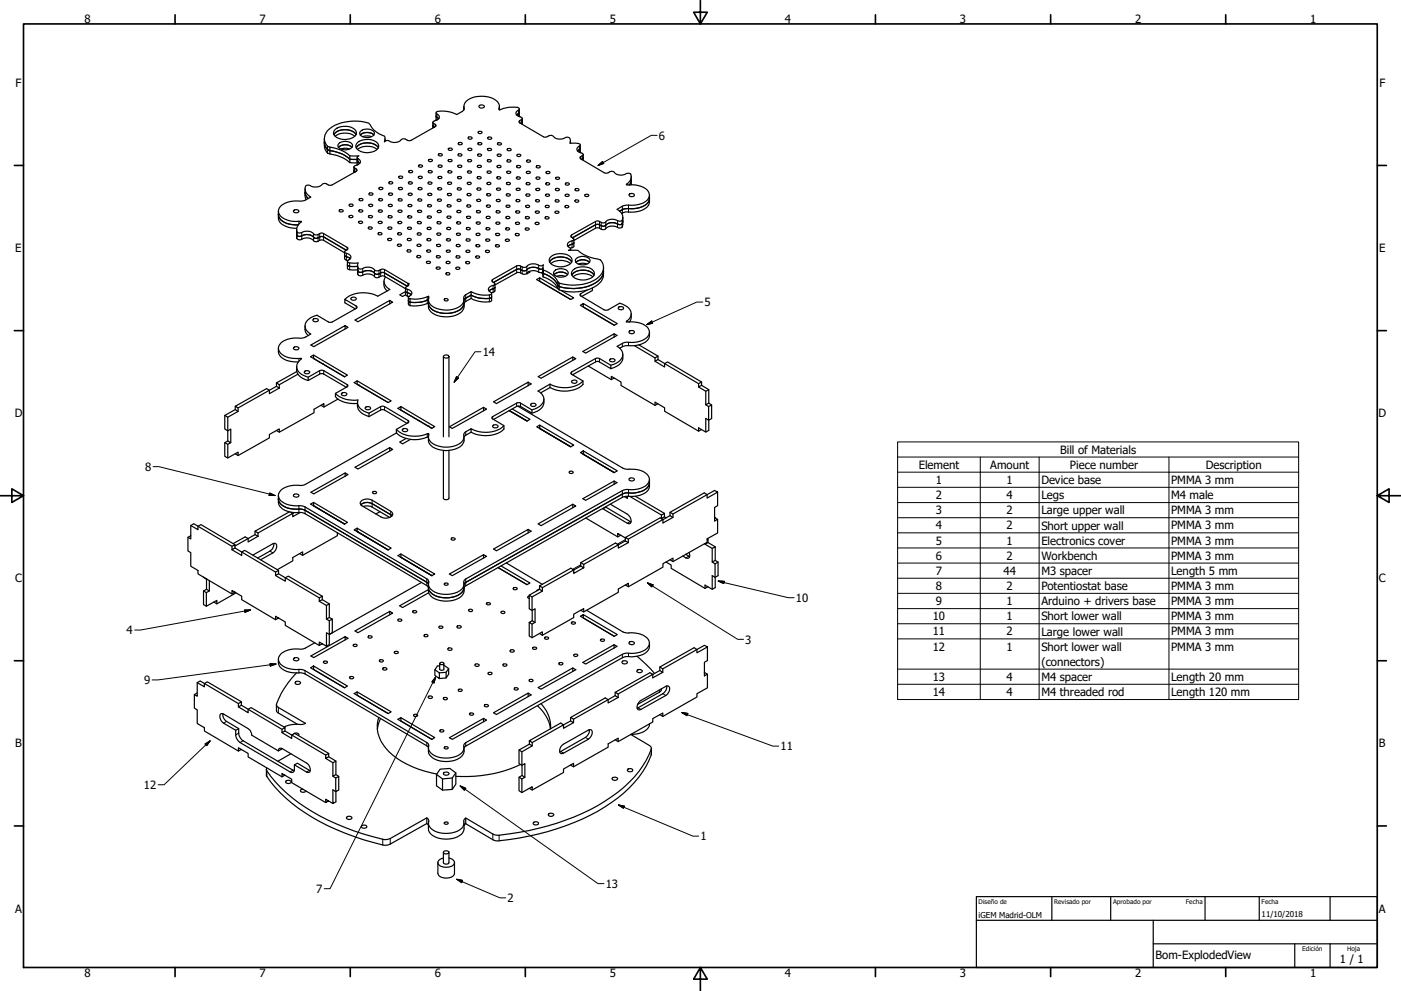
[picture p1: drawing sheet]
<svg xmlns="http://www.w3.org/2000/svg" width="594mm" height="420mm" viewBox="0 0 594 420" stroke-linecap="round" stroke-linejoin="round" font-family="sans-serif">
<defs><g id="words">
<g font-size="4.8">
<text x="35.8" y="9.8">8</text>
<text x="110" y="9.8">7</text>
<text x="184.3" y="9.8">6</text>
<text x="258.6" y="9.8">5</text>
<text x="332.8" y="9.8">4</text>
<text x="407" y="9.8">3</text>
<text x="481.3" y="9.8">2</text>
<text x="555.6" y="9.8">1</text>
<text x="6.6" y="36.9">F</text>
<text x="584.9" y="36.9">F</text>
<text x="279.4" y="59.2">6</text>
<text x="6.5" y="106.9">E</text>
<text x="584.8" y="106.9">E</text>
<text x="298.8" y="129.8">5</text>
<text x="204.7" y="150.9">14</text>
<text x="6.2" y="176.9">D</text>
<text x="584.5" y="176.9">D</text>
<text x="449.5" y="192.4">Bill of Materials</text>
<text x="61.5" y="199.6">8</text>
<text x="389.6" y="198.8">Element</text>
<text x="419.9" y="198.7">Amount</text>
<text x="453.7" y="198.8">Piece number</text>
<text x="511.3" y="198.7">Description</text>
<text x="396.8" y="205.1">1</text>
<text x="426.8" y="205.1">1</text>
<text x="441.6" y="205.3">Device base</text>
<text x="496.6" y="205.2">PMMA 3 mm</text>
<text x="396.8" y="211.6">2</text>
<text x="426.8" y="211.6">4</text>
<text x="441.6" y="211.6">Legs</text>
<text x="496.6" y="211.7">M4 male</text>
<text x="396.8" y="218">3</text>
<text x="426.8" y="218">2</text>
<text x="441.6" y="218.1">Large upper wall</text>
<text x="496.6" y="218">PMMA 3 mm</text>
<text x="396.8" y="224.5">4</text>
<text x="426.8" y="224.5">2</text>
<text x="441.6" y="224.5">Short upper wall</text>
<text x="496.6" y="224.5">PMMA 3 mm</text>
<text x="396.8" y="230.9">5</text>
<text x="426.8" y="230.9">1</text>
<text x="441.6" y="230.9">Electronics cover</text>
<text x="496.6" y="230.9">PMMA 3 mm</text>
<text x="396.8" y="237.3">6</text>
<text x="426.8" y="237.3">2</text>
<text x="441.6" y="237.3">Workbench</text>
<text x="496.6" y="237.3">PMMA 3 mm</text>
<text x="396.8" y="243.7">7</text>
<text x="425.5" y="243.7">44</text>
<text x="441.6" y="243.8">M3 spacer</text>
<text x="496.6" y="243.8">Length 5 mm</text>
<text x="6.4" y="246.9">C</text>
<text x="396.8" y="250.2">8</text>
<text x="426.8" y="250.2">2</text>
<text x="441.6" y="250.2">Potentiostat base</text>
<text x="496.6" y="250.2">PMMA 3 mm</text>
<text x="584.7" y="246.9">C</text>
<text x="337.5" y="255.2">10</text>
<text x="396.8" y="256.6">9</text>
<text x="426.8" y="256.6">1</text>
<text x="441.6" y="256.6">Arduino + drivers base</text>
<text x="496.6" y="256.6">PMMA 3 mm</text>
<text x="395.5" y="263">10</text>
<text x="426.8" y="263">1</text>
<text x="441.6" y="263.1">Short lower wall</text>
<text x="496.6" y="263">PMMA 3 mm</text>
<text x="53.7" y="268.9">4</text>
<text x="395.5" y="269.4">11</text>
<text x="426.8" y="269.4">2</text>
<text x="441.6" y="269.5">Large lower wall</text>
<text x="496.6" y="269.4">PMMA 3 mm</text>
<text x="316" y="272.8">3</text>
<text x="395.5" y="275.9">12</text>
<text x="426.8" y="275.8">1</text>
<text x="441.6" y="275.9">Short lower wall</text>
<text x="496.6" y="275.9">PMMA 3 mm</text>
<text x="441.6" y="282.3">(connectors)</text>
<text x="61.2" y="290">9</text>
<text x="395.5" y="288.7">13</text>
<text x="426.8" y="288.6">4</text>
<text x="441.6" y="288.6">M4 spacer</text>
<text x="496.6" y="288.8">Length 20 mm</text>
<text x="395.5" y="295.1">14</text>
<text x="426.8" y="295.1">4</text>
<text x="441.6" y="295.2">M4 threaded rod</text>
<text x="496.6" y="295.2">Length 120 mm</text>
<text x="6.4" y="316.9">B</text>
<text x="584.7" y="316.9">B</text>
<text x="331" y="318.1">11</text>
<text x="61" y="334.5">12</text>
<text x="297.1" y="356.3">1</text>
<text x="256.9" y="376.4">13</text>
<text x="134" y="378.6">7</text>
<text x="215.2" y="382.4">2</text>
<text x="6.4" y="386.9">A</text>
<text x="584.7" y="386.9">A</text>
<text x="490" y="406.5">Bom-ExplodedView</text>
<text x="568.2" y="408.1">1 / 1</text>
<text x="35.8" y="414.1">8</text>
<text x="110" y="414.1">7</text>
<text x="184.3" y="414.1">6</text>
<text x="258.6" y="414.1">5</text>
<text x="332.8" y="414.1">4</text>
<text x="407" y="414.1">3</text>
<text x="481.3" y="414.1">2</text>
<text x="555.6" y="414.1">1</text>
</g>
<g font-size="3.4">
<text x="415" y="389.1">iGEM Madrid-OLM</text>
<text x="535" y="388.6">11/10/2018</text>
</g>
<g font-size="2.7">
<text x="415" y="383.3">Diseño de</text>
<text x="447" y="383.3">Revisado por</text>
<text x="472" y="383.3">Aprobado por</text>
<text x="502.9" y="383.3">Fecha</text>
<text x="535" y="383.3">Fecha</text>
<text x="552.2" y="403.4">Edición</text>
<text x="571.2" y="403.1">Hoja</text>
</g>
</g></defs>
<!-- layer: Trayect. despiece de movimiento (ISO) -->
<path d="M246.3 239.4l-3.5 2M265.2 228.8l-3.5 1.9" fill="none" stroke="#000" stroke-width=".42"/>
<!-- layer: Visible (ISO) -->
<g fill="none" stroke="#000" stroke-width=".51">
<path d="M137.5 58.8a7.1 7.1 0 0 0 1.4 6.1M141.6 57.1a6.3 6.3 0 0 1 9.4 0M142.1 57.8a7.2 7.2 0 0 1 8.3 0M142.2 54.8a7 7 0 0 1 8.5 .4 2.14 2.14 0 0 1-1.4 3.3 6.6 6.6 0 0 1-7.7-1.4 1.91 1.91 0 0 1 .6-2.3zM152.8 57.3a4.3 4.3 0 0 1 5.7 0M153 55.6a4.1 4.1 0 0 1 5.7 .6 2.36 2.36 0 0 1-2.7 2.1l-1.8-.2a1.53 1.53 0 0 1-1.5-.8 1.53 1.53 0 0 1 .3-1.7zM153.8 58l1.5-.4 2.2 .4M163.1 59.9v-2.1l-2.4-1.1-2.8-2.2a3.8 3.8 0 0 0-3.2-2.7 18.3 18.3 0 0 0-15.8 3.6 4.9 4.9 0 0 0 0 6.6M163.1 59.9h.1M163.1 59.9l-.1 .2M163.3 58.8v1M198.7 58.1l.8-.1 .7 .3a.84 .84 0 0 1-.9 .7 .84 .84 0 0 1-.8-.7z"/>
<path d="M202.7 56l.6-.3 1 .2a.83 .83 0 0 1-.8 .8 .83 .83 0 0 1-.8-.7zM203.1 44.9a1.13 1.13 0 0 1 1.3-.5 1.13 1.13 0 0 1 .8 1.1l-1.3 .3-.7-.4zM207 58.2l.8-.1 .7 .3a.84 .84 0 0 1-.9 .7 .84 .84 0 0 1-.8-.7zM137.5 60.2a3.7 3.7 0 0 0 3.9 3.9l4 1.3 2.9 2.1 3.1 .1M138.9 62v2.9M138.9 64.9l1 .4M138.9 62l1 .4M139.9 65.3l2.9 .6 2.6 1 2.9 2M139.9 62.4l4.2 1.1 2.4 1.1 1.8 1.5M139.9 62.4v2.9M143.5 62.5a4.3 4.3 0 0 1 5.7 0M143.7 60.8a4.1 4.1 0 0 1 5.8 .6 2.36 2.36 0 0 1-2.8 2.1l-1.7-.1a1.54 1.54 0 0 1-1.5-.9 1.54 1.54 0 0 1 .2-1.7z"/>
<path d="M144.5 63.2l1.5-.4 2.3 .4M148.3 68.9l3.1 .2M148.3 66.1h3.8M148.3 66.1v2.8M151.1 62.7a6.3 6.3 0 0 1 9.4 0M151.6 63.4a7.2 7.2 0 0 1 8.3 0M151.7 60.4a6.8 6.8 0 0 1 8.5 .4 2.14 2.14 0 0 1-1.5 3.3 6.6 6.6 0 0 1-7.6-1.4 1.91 1.91 0 0 1 .6-2.3zM160.8 79.5l1.5 .2a.83 .83 0 0 1-.8 .7 .83 .83 0 0 1-.8-.7zM164.8 77.4l.6-.4 1.1 .3a.84 .84 0 0 1-.8 .7 .84 .84 0 0 1-.9-.6zM169 75l.7-.3 1 .2a.83 .83 0 0 1-.8 .8 .83 .83 0 0 1-.9-.7zM169.2 79.6l.8-.2 .6 .3a.84 .84 0 0 1-.8 .7 .84 .84 0 0 1-.8-.6zM173.2 77.4l.5-.3 1.1 .3a.84 .84 0 0 1-.8 .7 .84 .84 0 0 1-.8-.7z"/>
<path d="M173.3 72.6l.9-.4 .7 .4a.85 .85 0 0 1-.8 .7 .85 .85 0 0 1-.8-.7zM177.4 75l.6-.3 1 .3a.83 .83 0 0 1-.8 .7 .83 .83 0 0 1-.8-.7zM177.5 79.6l.8-.1 .6 .3a.84 .84 0 0 1-.8 .7 .84 .84 0 0 1-.8-.6zM177.7 70l.8-.1 .6 .3a.84 .84 0 0 1-.8 .7 .84 .84 0 0 1-.8-.7zM181.5 77.4l.6-.3 1 .3a.84 .84 0 0 1-.8 .7 .84 .84 0 0 1-.8-.7zM181.7 67.9l.5-.4 1.1 .3a.83 .83 0 0 1-.8 .8 .83 .83 0 0 1-.8-.7zM181.8 72.4l.8-.1 .7 .3a.85 .85 0 0 1-.8 .7 .85 .85 0 0 1-.9-.6zM185.7 75.1l.6-.3 1 .2a.84 .84 0 0 1-.8 .7 .84 .84 0 0 1-.8-.6zM185.8 79.7l.8-.2 .7 .4a.84 .84 0 0 1-.8 .7 .84 .84 0 0 1-.9-.7zM185.9 65.5l.5-.4 1.1 .3a.84 .84 0 0 1-.8 .7 .84 .84 0 0 1-.8-.6zM186 70.1l.8-.1 .7 .3a.84 .84 0 0 1-.9 .7 .84 .84 0 0 1-.8-.7zM189.8 77.5l.6-.3 1.1 .2a.83 .83 0 0 1-.8 .8 .83 .83 0 0 1-.9-.7z"/>
<path d="M190 67.9l.6-.3 1 .3a.84 .84 0 0 1-.8 .7 .84 .84 0 0 1-.8-.7zM190.1 63.1l.6-.3 1 .3a.84 .84 0 0 1-.8 .7 .84 .84 0 0 1-.8-.7zM190.1 72.5l.8-.1 .7 .3a.85 .85 0 0 1-.8 .7 .85 .85 0 0 1-.9-.7zM193.9 79.9l.6-.3 1.1 .3a.84 .84 0 0 1-.8 .7 .84 .84 0 0 1-.9-.7zM194 75.2l1-.4 .6 .3a.84 .84 0 0 1-.8 .7 .84 .84 0 0 1-.8-.6zM194.1 70.3l.6-.3 1.1 .3a.83 .83 0 0 1-.8 .7 .83 .83 0 0 1-.9-.7zM194.3 60.7l1-.3 .7 .3a.84 .84 0 0 1-.8 .7 .84 .84 0 0 1-.9-.7zM194.4 65.3l.8-.1 .6 .3a.84 .84 0 0 1-.8 .7 .84 .84 0 0 1-.8-.6zM198.1 77.6l.6-.3 1.1 .2a.83 .83 0 0 1-.8 .8 .83 .83 0 0 1-.9-.7zM198.3 68l1-.4 .7 .3a.84 .84 0 0 1-.8 .7 .84 .84 0 0 1-.9-.6zM198.4 63.2l.6-.4 1 .3a.83 .83 0 0 1-.8 .8 .83 .83 0 0 1-.8-.7zM198.4 72.6l.8-.2 .7 .3a.84 .84 0 0 1-.8 .7 .84 .84 0 0 1-.9-.7z"/>
<path d="M202.2 80l.6-.3 1.1 .3a.84 .84 0 0 1-.8 .7 .84 .84 0 0 1-.9-.7zM202.3 75.2l.6-.4 1.1 .4a.84 .84 0 0 1-.8 .7 .84 .84 0 0 1-.9-.7zM202.5 65.6l.6-.3 1.1 .3a.84 .84 0 0 1-.9 .7 .84 .84 0 0 1-.8-.7zM202.6 70.2l1.5 .1a.84 .84 0 0 1-.8 .7 .84 .84 0 0 1-.9-.6zM202.8 60.6l.8-.2 .7 .3a.84 .84 0 0 1-.8 .7 .84 .84 0 0 1-.9-.6zM206.4 77.6l1.1-.3 .6 .3a.84 .84 0 0 1-.8 .7 .84 .84 0 0 1-.9-.7zM206.7 63.2l1-.3 .8 .5-.5 .4-.8 .1zM206.8 72.6l1.4 .1a.83 .83 0 0 1-.8 .8 .83 .83 0 0 1-.8-.7zM206.9 67.8l.7-.1 .7 .3a.84 .84 0 0 1-.8 .7 .84 .84 0 0 1-.9-.6zM210.6 75.2l.7-.3 1 .3a.84 .84 0 0 1-.8 .7 .84 .84 0 0 1-.9-.7zM210.8 70.5l1-.4 .6 .3a.84 .84 0 0 1-.8 .7 .84 .84 0 0 1-.8-.6zM210.8 65.6l.6-.3 1.1 .3a.83 .83 0 0 1-.8 .7 .83 .83 0 0 1-.9-.7z"/>
<path d="M211.1 60.6l.9-.1 .6 .3a.84 .84 0 0 1-.8 .7 .84 .84 0 0 1-.9-.6zM214.9 68.1l.6-.4 1.1 .4a.84 .84 0 0 1-.8 .7 .84 .84 0 0 1-.9-.7zM215 63.3l1-.4 .8 .6-.5 .4h-.8zM215 77.4l.8-.1 .6 .3a.84 .84 0 0 1-.8 .7 .84 .84 0 0 1-.8-.6zM215.1 72.7l1.4 .1a.83 .83 0 0 1-.8 .8 .83 .83 0 0 1-.8-.7zM218.9 75.3l.7-.3 1 .3a.84 .84 0 0 1-.8 .7 .84 .84 0 0 1-.9-.7zM219.1 79.9l1.4 .2a.84 .84 0 0 1-.8 .7 .84 .84 0 0 1-.8-.7zM219.1 65.7l.6-.3 1.1 .2a.83 .83 0 0 1-.8 .8 .83 .83 0 0 1-.9-.7zM219.3 70.3l.8-.2 .6 .4a.84 .84 0 0 1-.8 .7 .84 .84 0 0 1-.8-.7zM223.3 68.1l.5-.3 1.1 .3a.84 .84 0 0 1-.8 .7 .84 .84 0 0 1-.8-.7zM223.3 77.5l.8-.1 .6 .3a.84 .84 0 0 1-.8 .7 .84 .84 0 0 1-.8-.6zM223.4 72.7l1.5 .2a.85 .85 0 0 1-.8 .7 .85 .85 0 0 1-.9-.7z"/>
<path d="M227.3 75.4l.6-.4 1 .3a.83 .83 0 0 1-.8 .8 .83 .83 0 0 1-.8-.7zM227.4 80l.8-.2 .7 .3a.84 .84 0 0 1-.8 .7 .84 .84 0 0 1-.9-.6zM227.6 70.3l.8-.1 .6 .3a.84 .84 0 0 1-.8 .7 .84 .84 0 0 1-.8-.6zM231.4 77.8l.6-.4 1 .4a.84 .84 0 0 1-.8 .7 .84 .84 0 0 1-.8-.7zM231.5 73l1-.4 .7 .3a.85 .85 0 0 1-.8 .7 .85 .85 0 0 1-.9-.6zM235.6 75.4l.6-.3 1 .3a.84 .84 0 0 1-.8 .7 .84 .84 0 0 1-.8-.7zM235.7 80l.8-.1 .7 .3a.84 .84 0 0 1-.8 .7 .84 .84 0 0 1-.9-.7zM239.7 77.8l.6-.3 1.1 .3a.84 .84 0 0 1-.9 .7 .84 .84 0 0 1-.8-.7zM124.8 89.1l1.3-.2 .6 .5a1.15 1.15 0 0 1-1.1 .8 1.15 1.15 0 0 1-1.1-.9zM144 89l.8-.1 .7 .3a.84 .84 0 0 1-.8 .7 .84 .84 0 0 1-.9-.6zM148 91.7l1-.4 .6 .3a.84 .84 0 0 1-.8 .7 .84 .84 0 0 1-.8-.6zM148 86.8l.6-.3 1.1 .3a.83 .83 0 0 1-.8 .7 .83 .83 0 0 1-.9-.7z"/>
<path d="M152 94.1l.7-.3 1 .2a.83 .83 0 0 1-.8 .8 .83 .83 0 0 1-.9-.7zM152.2 84.5l1-.4 .7 .3a.84 .84 0 0 1-.8 .7 .84 .84 0 0 1-.9-.6zM152.3 89.1l.9-.2 .6 .4a.84 .84 0 0 1-.8 .7 .84 .84 0 0 1-.9-.7zM156.1 96.5l.6-.3 1.1 .3a.84 .84 0 0 1-.8 .7 .84 .84 0 0 1-.9-.7zM156.3 86.9l.6-.3 1.1 .2a.83 .83 0 0 1-.8 .8 .83 .83 0 0 1-.9-.7zM156.5 82.1l.5-.3 1.1 .3a.84 .84 0 0 1-.8 .7 .84 .84 0 0 1-.8-.7zM156.5 91.5l.8-.1 .6 .3a.84 .84 0 0 1-.8 .7 .84 .84 0 0 1-.8-.7zM160.3 99l.5-.4 1.1 .3a.84 .84 0 0 1-.8 .7 .84 .84 0 0 1-.8-.6zM160.3 94.1l.7-.3 1 .3a.84 .84 0 0 1-.8 .7 .84 .84 0 0 1-.9-.7zM160.7 89.1l.8-.1 .6 .3a.84 .84 0 0 1-.8 .7 .84 .84 0 0 1-.8-.7zM160.8 84.3l.7-.1 .7 .3a.84 .84 0 0 1-.8 .7 .84 .84 0 0 1-.9-.6zM164.5 96.6l.5-.4 1.1 .3a.83 .83 0 0 1-.8 .8 .83 .83 0 0 1-.8-.7z"/>
<path d="M164.7 87l1-.4 .6 .3a.84 .84 0 0 1-.8 .7 .84 .84 0 0 1-.8-.6zM164.8 91.5l.8-.1 .6 .3a.84 .84 0 0 1-.8 .7 .84 .84 0 0 1-.8-.6zM164.8 82.1l.6-.3 1 .3a.84 .84 0 0 1-.8 .7 .84 .84 0 0 1-.8-.7zM168.6 99l.6-.3 1 .3a.84 .84 0 0 1-.8 .7 .84 .84 0 0 1-.8-.7zM168.7 94.2l1-.4 .6 .3a.84 .84 0 0 1-.8 .8 .84 .84 0 0 1-.8-.7zM168.8 89.4l.6-.3 1 .2a.83 .83 0 0 1-.8 .8 .83 .83 0 0 1-.8-.7zM169.1 84.4l.8-.2 .6 .4a.84 .84 0 0 1-.8 .7 .84 .84 0 0 1-.9-.7zM172.8 96.6l.6-.3 1 .3a.84 .84 0 0 1-.8 .7 .84 .84 0 0 1-.8-.7zM172.9 91.8l.6-.3 1.1 .3a.84 .84 0 0 1-.9 .7 .84 .84 0 0 1-.8-.7zM173 87l1-.3 .6 .3a.84 .84 0 0 1-.8 .7 .84 .84 0 0 1-.8-.7zM173.1 82.2l.6-.3 1.1 .2a.83 .83 0 0 1-.8 .8 .83 .83 0 0 1-.9-.7zM176.9 99l.6-.3 1.1 .3a.84 .84 0 0 1-.9 .7 .84 .84 0 0 1-.8-.7z"/>
<path d="M177 94.3l.6-.4 1 .3a.84 .84 0 0 1-.8 .7 .84 .84 0 0 1-.8-.6zM177.1 89.5l.6-.4 1.1 .3a.84 .84 0 0 1-.8 .7 .84 .84 0 0 1-.9-.6zM177.2 84.6l.6-.3 1 .3a.84 .84 0 0 1-.8 .7 .84 .84 0 0 1-.8-.7zM181.1 96.7l1-.4 .7 .3a.84 .84 0 0 1-.8 .7 .84 .84 0 0 1-.9-.6zM181.4 91.7l1.5 .1a.83 .83 0 0 1-.8 .8 .83 .83 0 0 1-.9-.7zM181.5 86.8l.8-.1 .6 .3a.84 .84 0 0 1-.8 .7 .84 .84 0 0 1-.8-.6zM181.6 82.1l1.5 .1a.84 .84 0 0 1-.8 .7 .84 .84 0 0 1-.9-.6zM185.2 99.1l.6-.3 1.1 .2a.83 .83 0 0 1-.8 .8 .83 .83 0 0 1-.9-.7zM185.3 94.3l.6-.3 1 .3a.84 .84 0 0 1-.8 .7 .84 .84 0 0 1-.8-.7zM185.4 89.5l1-.4 .7 .4a.84 .84 0 0 1-.8 .7 .84 .84 0 0 1-.9-.7zM185.5 84.7l.6-.3 1 .2a.83 .83 0 0 1-.8 .8 .83 .83 0 0 1-.8-.7zM189.6 87.1l.6-.3 1.1 .3a.84 .84 0 0 1-.9 .7 .84 .84 0 0 1-.8-.7z"/>
<path d="M189.7 96.5l.7-.1 .7 .3a.84 .84 0 0 1-.8 .7 .84 .84 0 0 1-.9-.6zM189.7 91.7l1.5 .2a.83 .83 0 0 1-.8 .7 .83 .83 0 0 1-.9-.7zM189.9 82.1l.9-.1 .6 .3a.84 .84 0 0 1-.8 .7 .84 .84 0 0 1-.9-.7zM193.6 94.3l.6-.3 1.1 .3a.84 .84 0 0 1-.9 .7 .84 .84 0 0 1-.8-.7zM193.7 99l1.5 .1a.84 .84 0 0 1-.8 .7 .84 .84 0 0 1-.9-.6zM193.8 84.8l.6-.4 1.1 .3a.83 .83 0 0 1-.8 .8 .83 .83 0 0 1-.9-.7zM193.9 89.3l.9-.1 .6 .3a.84 .84 0 0 1-.8 .7 .84 .84 0 0 1-.9-.6zM197.9 87.2l.6-.4 1.1 .4a.84 .84 0 0 1-.8 .7 .84 .84 0 0 1-.9-.7zM198 96.6l.8-.2 .6 .4a.84 .84 0 0 1-.8 .7 .84 .84 0 0 1-.9-.7zM198.1 91.8l1.4 .1a.84 .84 0 0 1-.8 .7 .84 .84 0 0 1-.8-.6zM198.2 82.1l.9-.1 .6 .3a.84 .84 0 0 1-.8 .7 .84 .84 0 0 1-.8-.6zM201.9 94.4l.7-.3 1 .2a.83 .83 0 0 1-.8 .8 .83 .83 0 0 1-.9-.7z"/>
<path d="M202.1 99l.8-.2 .6 .4a.84 .84 0 0 1-.8 .7 .84 .84 0 0 1-.8-.7zM202.1 84.8l1-.4 .7 .4a.84 .84 0 0 1-.8 .7 .84 .84 0 0 1-.9-.7zM202.2 89.4l.9-.1 .6 .3a.84 .84 0 0 1-.8 .7 .84 .84 0 0 1-.8-.7zM206.1 96.8l.5-.3 1.1 .3a.84 .84 0 0 1-.8 .7 .84 .84 0 0 1-.8-.7zM206.2 87.2l.6-.3 1.1 .3a.83 .83 0 0 1-.8 .7 .83 .83 0 0 1-.9-.7zM206.4 91.8l.8-.1 .6 .3a.84 .84 0 0 1-.8 .7 .84 .84 0 0 1-.8-.6zM206.6 82.2l.8-.1 .6 .3a.84 .84 0 0 1-.8 .7 .84 .84 0 0 1-.8-.7zM210.2 94.5l.7-.4 1 .3a.84 .84 0 0 1-.8 .7 .84 .84 0 0 1-.9-.6zM210.4 89.6l.5-.3 1.1 .3a.84 .84 0 0 1-.8 .7 .84 .84 0 0 1-.8-.7zM210.4 99l.8-.1 .6 .3a.84 .84 0 0 1-.8 .7 .84 .84 0 0 1-.8-.6zM210.6 80.1l.5-.4 1.1 .3a.83 .83 0 0 1-.8 .8 .83 .83 0 0 1-.8-.7zM210.7 84.6l.8-.1 .6 .3a.84 .84 0 0 1-.8 .7 .84 .84 0 0 1-.9-.6z"/>
<path d="M214.4 96.9l.5-.3 1.1 .2a.83 .83 0 0 1-.8 .8 .83 .83 0 0 1-.8-.7zM214.6 87.3l.5-.3 1.1 .2a.84 .84 0 0 1-.8 .7 .84 .84 0 0 1-.8-.6zM214.7 91.9l.8-.2 .7 .4a.84 .84 0 0 1-.8 .7 .84 .84 0 0 1-.9-.7zM214.9 82.3l.8-.2 .6 .4a.84 .84 0 0 1-.8 .7 .84 .84 0 0 1-.8-.7zM218.6 94.5l1-.4 .6 .4a.84 .84 0 0 1-.8 .7 .84 .84 0 0 1-.8-.7zM218.7 99.1l.8-.1 .7 .3a.84 .84 0 0 1-.9 .7 .84 .84 0 0 1-.8-.7zM218.9 89.5l1.4 .1a.83 .83 0 0 1-.8 .8 .83 .83 0 0 1-.8-.7zM219 84.7l.8-.1 .6 .3a.84 .84 0 0 1-.8 .7 .84 .84 0 0 1-.8-.7zM222.7 96.9l.6-.3 1 .3a.83 .83 0 0 1-.8 .7 .83 .83 0 0 1-.8-.7zM222.9 87.4l1-.4 .6 .3a.84 .84 0 0 1-.8 .7 .84 .84 0 0 1-.8-.6zM223 82.5l.6-.3 1.1 .3a.83 .83 0 0 1-.8 .7 .83 .83 0 0 1-.9-.7zM223 91.9l.8-.1 .7 .3a.84 .84 0 0 1-.9 .7 .84 .84 0 0 1-.8-.7z"/>
<path d="M227.1 84.9l.6-.3 1 .3a.84 .84 0 0 1-.8 .7 .84 .84 0 0 1-.8-.7zM227.1 94.3l.8-.1 .6 .3a.84 .84 0 0 1-.8 .7 .84 .84 0 0 1-.8-.6zM227.2 89.6l1.5 .1a.83 .83 0 0 1-.8 .8 .83 .83 0 0 1-.9-.7zM231.3 92l.9-.1 .6 .3a.84 .84 0 0 1-.8 .7 .84 .84 0 0 1-.9-.7zM231.3 82.6l.6-.3 1.1 .2a.83 .83 0 0 1-.8 .8 .83 .83 0 0 1-.9-.7zM231.5 87.2l.7-.2 .7 .4a.84 .84 0 0 1-.8 .7 .84 .84 0 0 1-.9-.7zM235.4 85l.6-.3 1 .3a.84 .84 0 0 1-.8 .7 .84 .84 0 0 1-.8-.7zM235.5 89.6l1.5 .2a.84 .84 0 0 1-.8 .7 .84 .84 0 0 1-.9-.7zM239.8 87.2l.7-.1 .7 .3a.84 .84 0 0 1-.8 .7 .84 .84 0 0 1-.9-.6zM239.8 82.5l.8-.2 .7 .3a.84 .84 0 0 1-.8 .7 .84 .84 0 0 1-.9-.6zM243.7 85.1l.6-.3 1.1 .2a.83 .83 0 0 1-.8 .8 .83 .83 0 0 1-.9-.7zM244 80.1l.9-.2 .6 .3a.84 .84 0 0 1-.8 .7 .84 .84 0 0 1-.9-.7z"/>
<path d="M248.2 82.5l.7-.2 .7 .4a.84 .84 0 0 1-.8 .7 .84 .84 0 0 1-.8-.7zM263.9 90.3l-.3 .2M263.9 88.9l-1.1 .6M267 82.2l.9-.2 .9 .3a1.07 1.07 0 0 1-.8 1.3 1.07 1.07 0 0 1-1.3-.9zM164.6 101.2l.8-.2 .7 .3a.84 .84 0 0 1-.8 .7 .84 .84 0 0 1-.9-.6zM168.5 103.8l.6-.3 1 .2a.8 .8 0 0 1-.7 .8 .8 .8 0 0 1-.9-.7zM172.6 106.2l.6-.3 1 .3a.84 .84 0 0 1-.8 .7 .84 .84 0 0 1-.8-.7zM172.9 101.2l.8-.1 .7 .3a.84 .84 0 0 1-.8 .7 .84 .84 0 0 1-.9-.6zM176.7 108.7l.6-.4 1.1 .3a.84 .84 0 0 1-.8 .7 .84 .84 0 0 1-.9-.6zM176.8 103.9l1-.4 .6 .3a.81 .81 0 0 1-.7 .7 .81 .81 0 0 1-.9-.6zM180.9 106.3l.6-.3 1.1 .2a.83 .83 0 0 1-.8 .8 .83 .83 0 0 1-.9-.7zM181 110.8l.9-.1 .6 .3a.84 .84 0 0 1-.8 .7 .84 .84 0 0 1-.9-.6z"/>
<path d="M181.2 101.3l.9-.2 .6 .4a.84 .84 0 0 1-.8 .7 .84 .84 0 0 1-.9-.7zM185 108.7l.6-.3 1.1 .3a.84 .84 0 0 1-.8 .7 .84 .84 0 0 1-.9-.7zM185.2 113.3l1.4 .2a.85 .85 0 0 1-.8 .7 .85 .85 0 0 1-.8-.7zM185.4 103.7l.7-.2 .7 .4a.81 .81 0 0 1-.8 .7 .81 .81 0 0 1-.8-.7zM189 115.9l.7-.3 1 .3a.83 .83 0 0 1-.8 .7 .83 .83 0 0 1-.9-.7zM189.2 106.3l.7-.3 1 .3a.84 .84 0 0 1-.8 .7 .84 .84 0 0 1-.9-.7zM189.4 110.9l.8-.1 .6 .3a.84 .84 0 0 1-.8 .7 .84 .84 0 0 1-.8-.6zM189.5 101.3l.9-.1 .6 .3a.84 .84 0 0 1-.8 .7 .84 .84 0 0 1-.8-.7zM193.3 113.6l.9-.4 .7 .3a.85 .85 0 0 1-.8 .7 .85 .85 0 0 1-.8-.6zM193.4 108.8l.5-.4 1.1 .3a.83 .83 0 0 1-.8 .8 .83 .83 0 0 1-.8-.7zM193.7 103.7l.7-.1 .7 .3a.81 .81 0 0 1-.8 .7 .81 .81 0 0 1-.8-.6zM197.5 111.2l.6-.4 1 .4a.84 .84 0 0 1-.8 .7 .84 .84 0 0 1-.8-.7z"/>
<path d="M197.5 106.4l1.1-.4 .6 .3a.84 .84 0 0 1-.8 .7 .84 .84 0 0 1-.9-.6zM197.9 101.4l1.4 .1a.83 .83 0 0 1-.8 .8 .83 .83 0 0 1-.8-.7zM201.7 108.8l.5-.3 1.1 .3a.83 .83 0 0 1-.8 .7 .83 .83 0 0 1-.8-.7zM201.8 104l.6-.3 1 .3a.8 .8 0 0 1-.8 .7 .8 .8 0 0 1-.8-.7zM205.9 106.5l.6-.4 1 .3a.84 .84 0 0 1-.8 .7 .84 .84 0 0 1-.8-.6zM206 101.6l.6-.3 1 .3a.83 .83 0 0 1-.8 .7 .83 .83 0 0 1-.8-.7zM210.3 103.9l.8-.2 .6 .4a.8 .8 0 0 1-.8 .7 .8 .8 0 0 1-.8-.7zM214.3 101.7l1-.4 .7 .3a.84 .84 0 0 1-.8 .7 .84 .84 0 0 1-.9-.6zM223.5 116.1l-.2-.2 .2 .2M224.3 115.1l.4 .3-1.2 .7M227.6 118.5l1.3-.7v1.4l13.1 7.8zM228.9 117.8l7.6 4.5"/>
<path d="M229.5 115.5l.7 .5M230.2 114.9l.1 1a10.9 10.9 0 0 1 6.8 5.6 18.6 18.6 0 0 0 17.2-3 4.7 4.7 0 0 0 1.6-3.6M230.2 113.5l.1 3.9M230.3 117.4l3.5 1.7a7 7 0 0 1 2.7 3.2M230.3 114.5l3.5 1.7 1.7 1.6 1 1.6M230.3 114.5v2.9M230.4 112.3l-.1 2.2M233 111a6.3 6.3 0 0 1 9.4 0M233.6 111.7a7.2 7.2 0 0 1 8.3 0M233.7 108.8a6.9 6.9 0 0 1 8.5 .5 2.1 2.1 0 0 1-1.5 3.2 6.6 6.6 0 0 1-7.7-1.4 1.91 1.91 0 0 1 .7-2.3zM234.9 116.4a4.3 4.3 0 0 1 5.8 0M235.1 114.9a4 4 0 0 1 5.8 .5 2.36 2.36 0 0 1-2.8 2.1l-1.6-.2a1.5 1.5 0 0 1-1.6-.7 1.5 1.5 0 0 1 .2-1.7z"/>
<path d="M236 117.1l1.4-.3 2.3 .3M236.5 119.4v2.9M236.5 119.4l.6 .7M241 106.2h4l3 2 4 1.4a3.8 3.8 0 0 1 3.7 5.4 12.9 12.9 0 0 1-12.1 5.9l-3.3-.2-3.2-.6M242.5 116.6a6.3 6.3 0 0 1 9.4 0M243 117.3a7.2 7.2 0 0 1 8.3 0M243.1 114.3a6.9 6.9 0 0 1 8.6 .6 2.1 2.1 0 0 1-1.5 3.2 6.6 6.6 0 0 1-7.7-1.4 1.91 1.91 0 0 1 .6-2.4zM244.2 111.2a4.3 4.3 0 0 1 5.7 0M244.4 109.6a4.1 4.1 0 0 1 5.8 .6 2.36 2.36 0 0 1-2.8 2.1l-.9-.1a1.84 1.84 0 0 1-1.9-.6 1.84 1.84 0 0 1-.2-2zM245.2 111.9l1.5-.3 2.2 .3M255.9 113.5a7.2 7.2 0 0 1-4.8 8.7 20.7 20.7 0 0 1-14 .7M132.7 135.5a1.11 1.11 0 0 1 1.3-.6 1.11 1.11 0 0 1 .8 1.2l-.8 .3-1-.2z"/>
<path d="M146.4 138l1.2 .8-14.6 8.2-1.2-.7 14.6-8.3v1.5M149.1 126.2l1.4-.2 .6 .5a1.15 1.15 0 0 1-1.2 .8 1.15 1.15 0 0 1-1.1-.9zM165.3 127.4l1.2 .7-14.7 8.3-1.2-.7 14.7-8.3v1.4M172 123.6l-2.5 1.4 1.2 .7 1.3-.7M188.3 126.9l.7-.3 1 .3a.84 .84 0 0 1-.8 .7 .84 .84 0 0 1-.9-.7zM236.5 122.3l.6 .6M237.1 120.1v2.8M237.9 123.2l5.4 3.1-1.3 .7M246.1 129.5l1.2-.8v1.5l13.2 7.7zM247.3 128.7l14.4 8.5-1.2 .7M249 123l-2.7 1.5M251.2 122.1v1.1l-4.6 2.5"/>
<path d="M262.2 130.4l1.1-.4 .9 .2a1.07 1.07 0 0 1-.6 1.2 1.07 1.07 0 0 1-1.3-.4zM124.8 147.2l1.3-.2 .6 .5a1.15 1.15 0 0 1-1.1 .8 1.15 1.15 0 0 1-1.1-.9zM125.9 157.5l-8.7 4.8 1.2 .8v1.4M126.3 158.7l-7.9 4.4M129.3 157.3l1.4-.1 .6 .4a1.15 1.15 0 0 1-1.1 .9 1.15 1.15 0 0 1-1.1-.9zM131.7 151.2l1.3-.7v1.5l13.1 7.7zM133 150.5l14.3 8.5-1.2 .7M135.5 153.5h-.1M188 151.2v34M188.1 150.9a1.11 1.11 0 0 1 1.3-.5 1.11 1.11 0 0 1 .8 1.2l-1.7 .1zM190.4 151.2v34M242.9 151.4l1.3 .7-14.8 8.3-1.2-.7 14.7-8.3v1.4"/>
<path d="M249.4 155.2l9.8 5.8 1.3-.7M258.5 152.5l1.2-.4 1.1 .5a1.19 1.19 0 0 1-1.2 .8 1.19 1.19 0 0 1-1.1-.9zM260.4 141.5l1.2 .7-13.3 7.5-1.2-.7 13.3-7.5v1.4M267 140.3l.9-.2 .9 .3a1.07 1.07 0 0 1-.8 1.3 1.07 1.07 0 0 1-1.3-.9zM269 146.5l8.7 5.2 1.3-.7v1.4M270.9 146.2l8.1 4.8M277.7 153.1l4.1 2.5v-1.4l1.3-.7 14.4 8.5M277.7 151.7v1.4l1.3-.7 2.9 1.8M281.8 154.2l14.4 8.5 1.3-.7v1.4M95.3 176.1v5.8l1.3 .8 1.3-.8v5.8M99.8 173.7l-4.5 2.4 1.3 .8v10.1l1.3 .7-1.3 .7M99.8 172.3v1.4l1.2 .7-4.4 2.5"/>
<path d="M101 173l13.2-7.5-1.2-.7-13.2 7.5 1.2 .7v1.4M114.2 165.5l3-1.7 1.2 .7-4.2 2.4zM117.2 162.3v1.5M137.4 172.6v-1.5l-4.2 2.4v1.5l-14.8 8.2-1.2-.7M143.3 169.2l-5.9 3.4-1.3-.8M144.8 166.9l1.2-.5 1.1 .5a1.26 1.26 0 0 1-1.1 .9 1.26 1.26 0 0 1-1.3-.7zM150.2 162.2l1.2-.7v1.4l13.2 7.8zM151.4 161.5l14.5 8.5-1.3 .7M154.9 172.8a1.11 1.11 0 0 1 1.3-.5 1.11 1.11 0 0 1 .8 1.2l-1.4 .2-.7-.4zM169.9 173.8l.1-1.4-1.3 .7 14.4 8.5M170 172.4l14.3 8.5-1.2 .7M170 173.8l13.1 7.8"/>
<path d="M205 172.7l1.3 .8-14.5 8.2-1.2-.7 14.4-8.3v1.5M217.2 173.4l7.5 4.4-1.2 .7-7.5-4.4 7.5 4.4M224 162l1.2 .8-14.7 8.3-1.2-.8 14.7-8.3v1.5M225.3 171.2l1.4-.2 .6 .5a1.15 1.15 0 0 1-1.2 .8 1.15 1.15 0 0 1-1.1-.9zM242.4 161.6l1.2-.5 1.1 .5a1.13 1.13 0 0 1-1.2 .9 1.13 1.13 0 0 1-1.1-.9zM259.2 161v-1.4l4.1 2.4v1.4l14.4 8.5 1.3-.7M277.7 171.9v-1.4l4.1 2.4v1.4l14.4 8.5 1.3-.7M296.2 164.1l3.1 1.8 1.2-.7v5.7M296.2 162.7v1.4l1.3-.7 3 1.8M299.3 171.6l1.2 .8 1.3-.7v5.8l-1.3 .7-1.2-.8v5.8M299.3 165.9v5.7l1.2-.7 1.3 .8M300.5 172.4v5.8"/>
<path d="M300.5 178.1v4.4l-1.2 .7-3.1-1.8v1.4M95.3 187.7v5.8l1.3 .7 4.4-2.5v1.4M96.6 187l-1.3 .7 1.3 .7v5.8M118.4 183.2v-1.4l-4.2 2.4v1.5l-13.2 7.4-1.2-.7M165.3 189.8l1.2 .7-14.7 8.4-1.2-.8 14.7-8.3v1.4M170.6 182.1l1.2-.4 1 .5a1.13 1.13 0 0 1-1.1 .9 1.13 1.13 0 0 1-1.1-1zM172.2 185.9l-2.7 1.5 1.2 .8 3.4-1.9M182.7 181.4h.1M188 191v20.2a1.34 1.34 0 0 0 2.4 0v-20.2M208.9 180.5l1.2-.4 1.1 .5a1.19 1.19 0 0 1-1.2 .8 1.19 1.19 0 0 1-1.1-.9zM228.9 180.3l-1.3 .7 14.4 8.5 1.3-.8-14.4-8.4v1.4M228.9 181.7l13.1 7.7z"/>
<path d="M241.6 199.9l.8-.2 .6 .4a.84 .84 0 0 1-.8 .7 .84 .84 0 0 1-.8-.7zM247.3 191.2l-1.2 .7 14.4 8.5 1.2-.8-14.4-8.4v1.4M247.3 192.6l13.2 7.8zM122.7 217l-14.6 8.2 1.3 .8v1.4M123.3 217.1l.8 .6-14.7 8.3M124.8 209.6l.9-.2 1 .5a1.13 1.13 0 0 1-1.1 .9 1.13 1.13 0 0 1-1.1-1zM127.3 217.3l-3.2 1.8v-1.4l.6-.4M131.7 213.7l1.3-.7v1.4l13.1 7.8zM133 213l14.3 8.5-1.2 .7M133 214.4l13.1 7.8M146.4 200.5l1.2 .7-14.6 8.2-1.2-.7 14.6-8.2v1.4M158 208.7l.6-.4 1 .3a.84 .84 0 0 1-.8 .7 .84 .84 0 0 1-.8-.6z"/>
<path d="M161.1 217l-1.7 .9M165.7 218.2l.5 .5M165.7 216.8a1.38 1.38 0 0 1 .8 1.6 1.38 1.38 0 0 1-1.5 1l-2.2 .2-1.3-.5M242.9 213.8l1.3 .7-14.8 8.4-1.2-.8 14.7-8.3v1.4M248.4 219.6l13.5 8 1.3-.7M260.4 203.9l1.2 .7-13.3 7.5-1.2-.7 13.3-7.5v1.4M266.1 210.4v.9l-1.3-.8M266.8 203a1.13 1.13 0 0 1 1.3-.5 1.13 1.13 0 0 1 .8 1.1l-.9 .3-.9-.1zM267.1 210.5l13.4 7.9 1.2-.7v1.4M269.4 210.4l12.3 7.3M280.5 218.4v1.4l1.2-.7 .7 .5M280.5 219.8l.7 .5"/>
<path d="M284.1 217.2v1.4l1.3 .8-4.3 2.3v-1.4M284.1 218.6l-3 1.7M285.4 217.9l14.4-8.2-1.2-.7-14.5 8.2 1.3 .7v1.5M304.3 208.6l-4.5 2.6v-1.5l3.2-1.8 1.3 .7v5.8l-1.3 .7v5.8l1.3-.7-1.3-.7M79.7 227.8l1.2 .7v-5.7l1.3-.8 16.2 9.6 1.2-.7v1.4M80.9 227.1l-1.2 .7v5.8l1.2 .7v5.8l3 1.8v1.4l14.5 8.5M80.9 222.8l3 1.8v-1.5l1.3-.7 14.4 8.5M98.4 231.6v1.5l1.2-.8 17.2 10.2 1.3-.6v1.3M98.4 233.1l4.1 2.4v-1.5l1.3-.7 14.3 8.6M98.9 230.5l5-2.9 1.3 .7-5.6 3.2M105.2 228.3l2.9-1.6 1.3 .7-4.2 2.4zM108.1 225.2v1.5"/>
<path d="M115.7 234.4a2.63 2.63 0 0 0 1-4l-1 .1-8.5 4.9M116.1 230.4l-.3 1.8-1.3 1.5M128.3 235.4v-1.4l-4.2 2.4v1.4l-6.5 3.7M143.1 225.9v1.2l-14.8 8.3-1.2-.7M151.4 223.9l-1.2 .7 14.4 8.6 1.3-.8-14.5-8.5v1.4M151.4 225.3l13.2 7.9zM168.7 235.6l1.3-.7v1.4l13.1 7.8zM170 234.9l14.3 8.5-1.2 .7M191.5 228.1l.8-.1 .7 .3a.84 .84 0 0 1-.8 .7 .84 .84 0 0 1-.9-.7zM205 235.2l1.3 .7-14.5 8.2-1.2-.7 14.4-8.2v1.4M212.5 239.9l12.2 7.3-1.2 .7-12.3-7.3 12.3 7.3M224 224.5l1.2 .7-14.7 8.3-1.2-.7 14.7-8.3v1.4"/>
<path d="M246.3 238.5v1.5M247.5 239.3l14.7-8.3-1.2-.8-14.7 8.3 1.2 .8v1.4M261.9 227.6v-1.4l3.3 1.9M262.2 231l3-1.7 1.2 .7-4.2 2.4zM265.2 227.9v1.4M266.4 228.6l14.7-8.3-1.2-.7-14.7 8.3 1.2 .7v1.4M267.3 221.1l.3 .2M282.4 238.3l2.2 1.3v1.4l14.4 8.5 1.2-.7M285.4 238.1v-1.5l-4.3 2.4v1.5l-14.7 8.3-1.2-.8M299 230.7l3 1.8 1.3-.7v5.8M299 230.4v.3l1.2-.7 3.1 1.8M299.8 228.8l.4-.2v1.4"/>
<path d="M299.9 228.4l.3 .2M302 238.3l1.2 .8 1.3-.8v5.8l-1.3 .7-1.2-.7v5.8M302 232.5v5.8l1.3-.7 1.2 .7M303.2 239.1v5.7M304.3 220.2v5.8l-4.5 2.5v1.4l-14.4 8.2-1.3-.8M86.3 250.5v5.8l1.2 .7 4.4-2.4v1.4M86.3 244.6l1.3 .9M87.5 245.4v.1M87.6 249.9l-1.3 .6 1.2 .7v5.8M87.6 245.5v4.4l1.2 .6-1.3 .7M88.8 246.2v4.3M99.6 251.1l-1.2 .7v-1.4l4.1 2.4v1.4l14.3 8.5"/>
<path d="M100.1 251.4l-8.2 4.6-1.2-.8M116.8 242.5v1.5l1.3-.8 17.3 10.3 1.3-.7v1.4M116.8 244l4.2 2.4v-1.4l1.2-.7 14.5 8.5M135.4 253.5v1.4l1.3-.7 2.9 1.8M135.4 254.9l3 1.8 1.2-.7v5.8M138.4 256.7v5.8l1.2-.7 1.3 .7M165.3 259.2l1.2 .7-14.7 8.4-1.2-.8 14.7-8.3v1.4M175 259.2l.6-.3 1.1 .3a.84 .84 0 0 1-.9 .7 .84 .84 0 0 1-.8-.7zM181 245.4l.8 1.1a4.1 4.1 0 0 0 3.6 4.9 10.5 10.5 0 0 0 10.9-2.2l.4-2.2M181 246.9l.7 .6M181 248.3l.7 .6M181.7 250l-12.2 6.8 1.2 .8 11.1-6.3"/>
<path d="M181.7 249.1a5.9 5.9 0 0 0 6.2 4.3 8.5 8.5 0 0 0 8.8-3.5l.1-.8M181.7 250.5a5.1 5.1 0 0 0 4.9 4.1 10 10 0 0 0 9.7-2.6l.5-1.5M188.3 247.5l.7-.3 1 .2a.84 .84 0 0 1-.8 .7 .84 .84 0 0 1-.9-.6zM198.7 258.7l.6-.4 1 .3a.84 .84 0 0 1-.8 .7 .84 .84 0 0 1-.8-.6zM206.2 255.8l.6-.3 1.1 .3a.84 .84 0 0 1-.8 .7 .84 .84 0 0 1-.9-.7zM212.4 259.4l.6-.3 1.1 .3a.84 .84 0 0 1-.9 .7 .84 .84 0 0 1-.8-.7zM217.6 249.4l.6-.3 1.1 .2a.84 .84 0 0 1-.8 .7 .84 .84 0 0 1-.9-.6zM224.4 252.7l-.7 .5 .7 .5M224.4 252.3v5.8l1.2 .7 1.3-.7v5.8M225.7 258.8v4.4l1.2 .7-1.3 .7M228.8 249.7l-1 .7M228.8 249.9l-4.4 2.4 1.2 .8v5.7"/>
<path d="M228.8 248.4v1.5l1.2 .7-4.4 2.5M230 249.2l13.3-7.5-1.2-.8-13.3 7.5 1.2 .8v1.4M243.3 241.7l3-1.7 1.2 .7-4.2 2.4zM247.5 259.4v-1.4l-4.2 2.4v1.5l-13.3 7.4-1.2-.7M266.4 248.8v-1.5l-4.2 2.4v1.4l-14.7 8.3-1.2-.7M303.3 244.8v4.4l-1.3 .7-3-1.8v1.4M118.1 262l-1.3 .7v-1.4l4.2 2.4v1.5l14.4 8.5M124.8 279l1.3-.1 .6 .4a1.13 1.13 0 0 1-1.1 .9 1.13 1.13 0 0 1-1.1-.9zM136.6 273l-1.2 .7v-1.5l3 1.8 1.2-.7v-4.3l-1.2-.7v5.7M138.4 262.5l1.2 .7 1.3-.7v5.8l-1.3 .7v-5.8M146.4 269.9l1.2 .7-14.6 8.2-1.2-.7 14.6-8.2v1.4M149.7 273.5l1-.4 .7 .3a.84 .84 0 0 1-.8 .7 .84 .84 0 0 1-.9-.6z"/>
<path d="M156.3 269.7l.8-.2 .6 .4a.84 .84 0 0 1-.8 .7 .84 .84 0 0 1-.8-.7zM167.4 276.3l1.4 .1a.84 .84 0 0 1-.8 .7 .84 .84 0 0 1-.8-.6zM168.9 262.6l.8-.2 .6 .3a.84 .84 0 0 1-.8 .7 .84 .84 0 0 1-.8-.6zM179.8 269.3l1-.3 .6 .3a.84 .84 0 0 1-.8 .7 .84 .84 0 0 1-.8-.7zM186.3 265.5l.8-.1 .7 .3a.84 .84 0 0 1-.8 .7 .84 .84 0 0 1-.9-.6zM190.1 274.8l.8-.1 .7 .3a.91 .91 0 0 1-.8 .8 .91 .91 0 0 1-.9-.7zM193.7 265.6l.7-.3a.83 .83 0 0 1 1.2 .6l-.5 .3-.9 .1zM216.3 275.8l1.1-.4 .6 .4a.87 .87 0 0 1-.8 .7 .87 .87 0 0 1-.9-.7zM224.4 263.9v5.8l1.2 .7 4.4-2.5v1.4M225.7 263.2l-1.3 .7 1.2 .7v5.8M226.1 274.5l1.4 .1a.84 .84 0 0 1-.8 .7 .84 .84 0 0 1-.8-.6zM230.9 270.4l.6-.4 1.1 .4a.84 .84 0 0 1-.8 .7 .84 .84 0 0 1-.9-.7z"/>
<path d="M242.5 263.8l.8-.2 .7 .3a.84 .84 0 0 1-.9 .7 .84 .84 0 0 1-.8-.7zM243.3 277.7l.5-.4 1.1 .3a.83 .83 0 0 1-.8 .8 .83 .83 0 0 1-.8-.7zM246.1 261.3l1.2-.7v1.4l13.2 7.8zM247.3 260.6l14.4 8.4-1.2 .8M254.6 271.3l.6-.4 1.1 .3a.83 .83 0 0 1-.8 .8 .83 .83 0 0 1-.9-.7zM260.4 273.3l1.2 .7-13.3 7.5-1.2-.7 13.3-7.5v1.4M263.9 278.9l-66.4 37.4M266.8 272.4l1.1-.5 1.1 .6a1.13 1.13 0 0 1-1.2 .9 1.13 1.13 0 0 1-1-1zM300 274.3l-4.5 2.5v-1.4l3.2-1.8 1.3 .7v5.8l-1.3 .7v5.8l1.3-.7-1.3-.7M82.4 294.5l1.2 .7v-5.8l1.3-.7 16.2 9.6 1.3-.8v1.5M83.6 293.8l-1.2 .7v5.7l1.2 .8v5.7l3.1 1.8v1.4l14.4 8.5M83.6 289.4l3.1 1.8v-1.4l1.2-.7 14.5 8.4"/>
<path d="M101.1 298.3v1.4l1.3-.7 17.2 10.2 1.2-.7v1.4M101.1 299.7l4.1 2.5v-1.5l1.3-.7 14.3 8.5M118 300l11.5 6.7-1.2 .4a14.9 14.9 0 0 0-7.8 1.2M125.2 289.2l1.2-.4 1 .5a1.3 1.3 0 0 1-1.1 .9 1.3 1.3 0 0 1-1.2-.7zM133 282.4l-1.3 .7 14.4 8.5 1.2-.7-14.3-8.5v1.4l13.1 7.8M137.2 280.6l.5-.3 1.1 .2a.83 .83 0 0 1-.8 .8 .83 .83 0 0 1-.8-.7zM148.5 286.9l.7-.1 .7 .3a.84 .84 0 0 1-.8 .7 .84 .84 0 0 1-.8-.7zM151.4 293.3l14.5 8.5-1.3 .8-14.4-8.6 1.2-.7v1.4l13.2 7.8M160.8 280l.6-.3 1.1 .3a.83 .83 0 0 1-.8 .7 .83 .83 0 0 1-.9-.7zM162.5 283.2l.8-.1 .7 .3a.91 .91 0 0 1-.8 .7 .91 .91 0 0 1-1-.7zM181.5 295.4l.7-.3 1.1 .3a.91 .91 0 0 1-.8 .7 .91 .91 0 0 1-1-.7zM184.4 284v2.4l1.9 1.3v-2.4"/>
<path d="M186.4 282.3l-.9 .1-1.1 1.6 1.9 1.3M186.4 281.3v2.4l.7 .5 1.1-.2v-2.7M186.4 281.2l1-.4 .7 .2a.84 .84 0 0 1-.8 .8 .84 .84 0 0 1-.9-.6zM188 296l.6-.3 1.1 .3a.84 .84 0 0 1-.9 .7 .84 .84 0 0 1-.8-.7zM188.2 282.1l2 1.3-1 1.6-2.9 .3M189.2 287.4l-2.9 .3M190.2 283.4v2.5l-1 1.5v-2.4M194.3 292.5l.6-.4 1.1 .4a.84 .84 0 0 1-.9 .7 .84 .84 0 0 1-.8-.7zM201.6 281.6l.8-.1 .7 .3a.91 .91 0 0 1-.8 .8 .91 .91 0 0 1-.9-.7zM205.6 298.8l.8-.1 .7 .3a.84 .84 0 0 1-.8 .7 .84 .84 0 0 1-.9-.6zM207.1 285.2l1.5 .1a.83 .83 0 0 1-.8 .7 .83 .83 0 0 1-.9-.7zM213.2 281.8l.6-.3 1.1 .2a.83 .83 0 0 1-.8 .8 .83 .83 0 0 1-.9-.7z"/>
<path d="M218.2 291.7l.9-.1 .6 .3a.84 .84 0 0 1-.8 .7 .84 .84 0 0 1-.8-.7zM224 293.9l1.2 .7-14.7 8.3-1.2-.7 14.7-8.3v1.4M224.5 288.1l.9-.1 .6 .3a.84 .84 0 0 1-.8 .7 .84 .84 0 0 1-.9-.7zM229.4 298.3a14.3 14.3 0 0 1 4 10.7 16.2 16.2 0 0 0-5.5-9.8M237.2 281l1.4 .2a.83 .83 0 0 1-.8 .7 .83 .83 0 0 1-.8-.7zM242.9 283.2l1.3 .8-14.8 8.2-1.2-.7 14.7-8.3v1.4M257.9 296.7l3-1.8 1.2 .8-4.2 2.3zM260.9 293.5v1.4M262.1 294.2l14.7-8.3-1.2-.7-14.7 8.3 1.2 .7v1.5M263.8 280.6a1.11 1.11 0 0 1 1.3-.6 1.11 1.11 0 0 1 .8 1.2l-1.4 .3-.7-.4zM270.1 284.3l1.2-.5 1.1 .6a1.31 1.31 0 0 1-1.2 .8 1.31 1.31 0 0 1-1.2-.6zM279.8 282.8v1.5l1.3 .7-4.3 2.4v-1.5"/>
<path d="M279.8 284.3l-3 1.7M281.1 283.6l14.4-8.2-1.2-.8-14.5 8.2 1.3 .8v1.4M300 285.9v5.7l-4.5 2.5v1.4l-14.4 8.3-1.3-.8M102.4 317.7l-1.3 .7v-1.4l4.1 2.4v1.5l14.4 8.5M118 302.3l8.1 4.8M119.6 309.2v1.4l1.2-.7 17.3 10.2 1.3-.7v1.4M119.6 310.6l4.1 2.5v-1.5l1.3-.7 14.4 8.5M124.5 311.2l.7-.4 1 .1 .5 .4-.1 .5M160.6 304.2a14.8 14.8 0 0 0 6.1 16.1 42.4 42.4 0 0 0 18.5 7.9M161.4 304.7l-1.4 4.5M162.1 301h.1M163.2 301.7h.1"/>
<path d="M169.9 305.7l.1-1.4-1.3 .7 14.4 8.5M170 304.3l14.3 8.4-1.2 .8M170 305.7l13.1 7.8M175.6 302.9l.8-.1 .6 .3a.84 .84 0 0 1-.8 .7 .84 .84 0 0 1-.8-.6zM186.5 309.7l1-.3 .7 .3a.84 .84 0 0 1-.8 .7 .84 .84 0 0 1-.9-.7zM188.3 316.9l.7-.3 1 .2a.84 .84 0 0 1-.8 .7 .84 .84 0 0 1-.9-.6zM199.3 302.4l.8-.2 .7 .4a.85 .85 0 0 1-.8 .7 .85 .85 0 0 1-.9-.7zM205 304.6l1.3 .7-14.5 8.2-1.2-.7 14.4-8.2v1.4M220.1 318v5.8l1.2 .7 1.3-.7v5.7M224.5 315.5l-4.4 2.5 1.2 .7 .1 10.1 1.2 .7-1.3 .7M224.5 314v1.5l1.2 .7-4.4 2.5M225.7 314.8l13.3-7.5-1.3-.7-13.2 7.4 1.2 .8v1.4"/>
<path d="M239 315.5a2.57 2.57 0 0 0-1.1 4l1.1-.2M239 307.3l2.9-1.6 1.3 .7-4.2 2.4zM241.9 304.2v1.5M243.2 304.9l14.7-8.2-1.2-.8-14.8 8.3 1.3 .7v1.5M262.1 314.4v-1.4l-4.2 2.4v1.4l-14.7 8.3-1.3-.8M281.1 303.8v-1.5l-4.3 2.4v1.4l-14.7 8.3-1.2-.7M120.8 328.7l-1.2 .7v-1.4l4.1 2.4v1.4l14.4 8.5M121.4 331l.9-.2a.92 .92 0 0 1 1.1 .8 1.25 1.25 0 0 1-1.2 .6 1.25 1.25 0 0 1-1-.9zM124.3 326.6l.4 .2M124.8 326.2a1.1 1.1 0 0 1-.5 1.2 1.1 1.1 0 0 1-1.3-.1M128.4 334.6l-1 .5a1.3 1.3 0 0 0 1.1 .9 1.3 1.3 0 0 0 1.2-.7M138.1 320.1v1.4l1.3-.7 3 1.9"/>
<path d="M138.1 321.5l3.1 1.9 1.2-.7v5.7M139.3 339.6l-1.2 .7v-1.4l3.1 1.8M141.2 323.4v5.7l1.2-.7 1.2 .8M141.2 329.1l1.2 .8 1.2-.7v5.7l-1.2 .7v-5.7M142.4 335.6v4.4l-1.2 .7v-5.8l1.2 .7M185.1 328.3l2.5 1.9M188.1 327.8l1.2-.5 1.1 .5a1.19 1.19 0 0 1-1.2 .9 1.19 1.19 0 0 1-1.1-.9zM191.8 329.9l-4.2 .3v4.8l-2.5-1.8v-4.9l1.5-2.2 4.2-.3 2.5 1.9v4.8l-1.5 2.2M193.3 327.7l-1.5 2.2v4.8l-4.2 .3M220.1 329.5v5.8l1.2 .7 4.4-2.5v1.4M220.7 324.1a55.5 55.5 0 0 1-27.4 5.1M221.4 328.8l-1.3 .7 1.2 .7v5.8"/>
<path d="M243.2 325.1v-1.5l-4.2 2.5v1.4l-13.3 7.4-1.2-.7M259.6 329.9l1.2-.4 1.1 .5a1.17 1.17 0 0 1-1.2 .9 1.17 1.17 0 0 1-1.1-1zM266.3 326.1l.9-.2 .9 .2a1.07 1.07 0 0 1-.8 1.3 1.07 1.07 0 0 1-1.3-.8zM147.3 346.2l.8-.1 1.1 .5a1.13 1.13 0 0 1-1.1 .9 1.13 1.13 0 0 1-1.1-1zM153.5 350l1.4-.1 .6 .4a1.15 1.15 0 0 1-1.1 .8 1.15 1.15 0 0 1-1.1-.9zM188.3 348.8l1.1-.3 .6 .3a.84 .84 0 0 1-.8 .7 .84 .84 0 0 1-.9-.7zM226.1 348.8a1.11 1.11 0 0 1 1.3-.5 1.11 1.11 0 0 1 .8 1.2l-1.8 .1zM232.6 345.2l1.1-.4 1.1 .5a1.31 1.31 0 0 1-1.1 .8 1.31 1.31 0 0 1-1.2-.6zM185.7 365.7v4.5a3.6 3.6 0 0 0 4.7 2l.8-.2a2.02 2.02 0 0 0 1.5-1.8v-4.5M188 361.4v4.3a1.34 1.34 0 0 0 2.4 0v-4.3M188 363.8a1.91 1.91 0 0 0-1.9 .9 1.91 1.91 0 0 0 .1 2.1 5 5 0 0 0 6.4-.5 2.11 2.11 0 0 0-2.2-2.5M188.2 361l1.3-.3 .9 .7a1.31 1.31 0 0 1-1.2 .7 1.31 1.31 0 0 1-1.2-.8z"/>
</g>
<!-- layer: Visible fina (ISO) -->
<g fill="none" stroke="#000" stroke-width=".42">
<path d="M183.9 52.4v1.7M184.6 52.7v1M185.3 48.4v2.5M196.8 45.8v.5M211.6 45.9v.6M219.8 46.7v2.6M220.4 51.1v1M221.1 50.7v1.8M150.4 71.2v1.8M151.1 71.7v.9M151.8 67.2v2.6M245.7 62v2.6"/>
<path d="M246.3 66.4v1M247 66v1.8M265.8 78v.4M125.9 98.3v2.8M126.7 93.8v1.2M128 98.6v2.9M133 99.2v2.8M134.9 99.4v2.9M135.6 99v2.9M137.2 99v2.9M242.4 99.6v1M252.5 93.9v2.9"/>
<path d="M254.2 93.9v2.9M255 94.3v2.9M256.9 94.1v2.8M261.9 93.6v2.8M263.9 87.4v2.9M266.5 87v2.9M146.9 107.4v2.9M147.2 104.9v.9M148.3 111.5v2.8M151.8 113.5v2.9M153.8 113.8v2.9M158.8 114.4v2.9"/>
<path d="M160.7 114.7v2.8M161.4 114.3v2.8M163.1 114.3v2.8M208.9 118.5v1M219.1 112.8v2.9M220.7 112.8v2.9M221.4 113.2v2.9M223.4 112.9v3M228.4 112.4v3M242.6 102.1v2.9M151.1 129.8v.9M172.7 122.7v2.8"/>
<path d="M173 120.2v.9M181.2 125.8v2.9M197.5 124.9v2.9M207.5 125.1v2.8M209.1 121v2.9M246.3 124.5v1M265.8 136.1v.4M126.7 152v1.1M135.6 157.1v1.5M137.3 157.1v1.5M242.4 157.7v1M252.5 152v1.5"/>
<path d="M254.2 152v1.5M263.9 145.6v1.4M266.5 145.1v1.4M147.2 163v1M161.4 172.4v1.4M163.1 172.4v1.4M173 178.3v.9M208.9 176.6v1M219.1 170.9v1.4M220.7 170.9v1.4M181.2 183.9v1.4M197.5 183v1.5"/>
<path d="M126.7 214.4v2.9M129.3 214.9v2.9M157.8 212.1v2.9M165.7 216.8v2.3M257 215.1l-1.3 .7M263.9 208v2.9M266.5 207.6v2.8M114.5 233.7l1.2 .7M267.3 221.1l-1.3 .7M292.1 235.8l-1.3 .7M181 245.4v2.9M197.5 245.5v2.9"/>
<path d="M263.9 277.4v1.5M266.5 277v1.4M118 300v2.3M126.7 283.8v1.5M129.3 284.3v1.4M279.6 292.5v1M281.1 294.1l1.2 .8M96.1 305.9l-1.3 .7M101.2 310.8l-1.3 .8M103.1 314l-1.3 .8M181 314.8v1.4M197.5 314.9v1.4"/>
<path d="M237.7 318.6l1.3 .7M248.2 312.7l1.3 .7M270.6 300.1l1.2 .7M276.2 317.7v2.3M113.2 326.8v2.4M124.3 326.6l-1.3 .7M131.2 326.6l-1.2 .7M162.3 355.8v2.4M165.5 355.5v2.4M209 353.6v2.4M211.6 354.1v2.4"/>
</g>
<g fill="none" stroke="#000" stroke-width=".51">
<path d="M183.5 53.3l.6 .7M183.5 51.9v2.4M184.9 49.3l1.2 1M184.9 47.9l.1 3.1M196.7 45.1v1.5M211.8 45.1v1.5M220.2 46.2l-.1 3.2M220.2 47.6l-1.1 1.1M221.5 51.7l-.7 .6M221.5 50.2v2.5M241.9 59.7v1M150.1 72.2l.6 .7"/>
<path d="M150.1 70.8v2.4M151.4 68.2l1.1 1.1M151.4 66.7l.2 3.3M152.1 66.1l-.6 .4v.5a1.47 1.47 0 0 1 1.3 1.5 1.47 1.47 0 0 1-1.3 1.5l-1.1 .3-.3 .5 1.2 1.1 .1 .3-.3 .4-10.3 5.8-1.2 .1a2.47 2.47 0 0 0-3.9 .4 5.9 5.9 0 0 1-5.1-.4h-.5a2.65 2.65 0 0 0 .8 4.4l.9 .6a7.3 7.3 0 0 1-6.2 1.7 7.7 7.7 0 0 0-7.4 3.6 3.9 3.9 0 0 0 3.5 4.5l2.4 .5 3.8 .1a4 4 0 0 0-1.8 4.6l.9 .3a6.3 6.3 0 0 1 5.1-.4l.5 .3a2.09 2.09 0 0 0 3.4 .1l1.2 .2 10 5.9 .2 .7-1.3 1.2 1.5 .8a1.48 1.48 0 0 1 1.2 1.5 1.48 1.48 0 0 1-1.4 1.4v.6l.9 .4h3.5l-.2 .7a1.54 1.54 0 0 0 .8 1.8 1.54 1.54 0 0 0 2-.5 4.7 4.7 0 0 1 5 1.3h.9l1.9-.7 .9 .2 9.9 5.9M163 60.1l1.1-.6a5.6 5.6 0 0 0 5.6 .2 2.14 2.14 0 0 1 3.4-.1l1.3-.1 10.4-6v-.5l-1.3-1.1 .5-.5 1-.4a1.47 1.47 0 0 0 1.3-1.4 1.47 1.47 0 0 0-1.3-1.5v-.5a10.8 10.8 0 0 1 8.7 1l3-1.9a4.6 4.6 0 0 1 3.8-5.4 10.2 10.2 0 0 1 10.8 2.4l.4 .7v2.2a12.2 12.2 0 0 1 8.4-.7l.1 .6a1.47 1.47 0 0 0-1.4 1.4 1.47 1.47 0 0 0 1.2 1.5l1.5 .8-1.3 1.2 .2 .7 10 5.9 1.2 .1a2.42 2.42 0 0 1 3.9 .5 6 6 0 0 0 5.1-.5l.5 .2a1.61 1.61 0 0 1 .6 2.4l3.5 .1 .7 .3 .1 .6a1.61 1.61 0 0 0-1.4 1.9 1.61 1.61 0 0 0 1.9 1.3l.8 .6-1.3 1.1 .3 .8 9.9 5.9 1.3 .1a2.09 2.09 0 0 1 3.4 .1 4.5 4.5 0 0 0 5 0l1.3 .1a3.5 3.5 0 0 1-1.6 4.7 12.3 12.3 0 0 1 8.8 2.3 3.3 3.3 0 0 1-1.7 5.5l-3.6 .9h-3.3a7.3 7.3 0 0 0-4.1 1.8l.7 .5a3.3 3.3 0 0 1 1.4 4.1M246.1 61.4l-.2 3.3M246.1 62.9l-1.2 1.1M247.3 66.9l-.7 .7M247.3 65.5v2.5M267.7 76.4l-.7 2M267.7 74.9v3.4M118 89.6a5.2 5.2 0 0 0 .9 4.9l1.4 1 2 .9 3.5 .4"/>
<path d="M118 91a5.8 5.8 0 0 0 6 4.2l2.5 .1M125.8 97.3v2.9a1.49 1.49 0 0 0 1 1.5 1.49 1.49 0 0 0 1.7-.6 4.7 4.7 0 0 1 5 1.3l1 .1 1.9-.8 .8 .2 8.9 5.3M125.8 98.8v.4a1.31 1.31 0 0 0 2.2 .8 4.4 4.4 0 0 1 5.5 1h1l1.5-.7 1.2 .1 9.6 5.7M129.3 80.1a6.7 6.7 0 0 0 .6 4.5M129.3 81.5l.4 1.3 1 1.4M263.8 96.2l-1.1 .5a5.1 5.1 0 0 0-6.5 .6h-.9l-1.4-.7-1.4 .2-9.2 5.2M263.8 93.4l-1.1 .4a5.7 5.7 0 0 0-5.5-.2 2.06 2.06 0 0 1-3.3 .1l-1.4 .2-10.1 5.7-.3 .8 1.2 1.1-.7 .6a1.62 1.62 0 0 0-1.7 .8 1.62 1.62 0 0 0 .1 1.8l1 .8-1 .7M263.8 93.4v2.8M264.1 92.2l-.3 4M264.1 93.6a1.55 1.55 0 0 1-1 1.7 1.55 1.55 0 0 1-1.8-.6 4.5 4.5 0 0 0-5.1 1.2h-.9l-1.4-.7-1.4 .1-9.7 5.5M275.4 82.7a4.9 4.9 0 0 1-1.8 5.7 13.5 13.5 0 0 1-8.5 1.5l-1.2 .4M275.4 84.1a4.6 4.6 0 0 1-3.8 3.8l-2.5 .5-4 .1-2.3 1"/>
<path d="M146.1 108.2l.4 .5 2 1M146.1 106.8v2.8l.4 .6 1 .3M147.3 110.8v2.9l.3 .5 4 .2M147.3 112.2l1 .7h3.3M151.6 112.6v3.3a1.31 1.31 0 0 0 2.2 .8 4.4 4.4 0 0 1 5.6 1h.9l1.5-.7 1.3 .1 8.9 5.3M151.6 114a1.49 1.49 0 0 0 1 1.6 1.49 1.49 0 0 0 1.8-.6 4.4 4.4 0 0 1 5 1.2l3.3-.7 10 5.8M162.8 119.2a4.2 4.2 0 0 0 1.3 4.2M163.4 117.4a3.6 3.6 0 0 0 1.9 5.3l-5.1 2.9a12.7 12.7 0 0 0-14 1.3M230.2 115.4l-.9 .2a5.8 5.8 0 0 0-5.6-.2 2.09 2.09 0 0 1-3.4 .1l-1.2 .2-9.2 5.1M230.2 113.9l-.9 .3a5.1 5.1 0 0 0-6.5 .6h-1l-1.5-.7-1.2 .1-9.8 5.5M230.4 112.3l-1.2 .4a5.1 5.1 0 0 0-6.4 .6h-1l-1.5-.7-1.2 .2-10.2 5.7-.3 .8 1.3 1.1-.4 .5-1.1 .3a1.47 1.47 0 0 0-1.3 1.5 1.47 1.47 0 0 0 1.3 1.4l-.1 .7a11.3 11.3 0 0 1-8.5-1.1M242 105.5v.6"/>
<path d="M243.3 101.5v3.1l-1.4 .6M243.3 102.9l-.3 .5-2.1 1M129.3 138.2a4.2 4.2 0 0 0 1.4 4.1M150.7 131l-4.5-2.6v-1.5l4.9 2.9 .2 .7-10.8 6.1-1.2-.1-4.9-2.9a5.2 5.2 0 0 0-5 5.3 4.8 4.8 0 0 0 2.4 2.7 7.3 7.3 0 0 1-6.2 1.7 7.7 7.7 0 0 0-7.4 3.6 4 4 0 0 0 3.5 4.5l2.4 .5 3.8 .1a3.8 3.8 0 0 0-2.1 3.6 3.8 3.8 0 0 0 2.5 3.4l2.4 .9M172 123.5l2.4 1.4M172 122v2.9l.3 .5 1.1 .3M173 121.1l-1 .9 .3 .5 1.1 .4a1.48 1.48 0 0 1 1.2 1.5 1.48 1.48 0 0 1-1.3 1.4l-.1 .5 .7 .4M173 120.2l.4 .4-.4 .5M173 120.2v.9M173.2 126.1v2.8l.7 .7M173.9 126.7v2.9M181.7 128.6a5.1 5.1 0 0 0 4.9 4 10 10 0 0 0 9.7-2.6l.5-1.4"/>
<path d="M181.7 125.6a4.1 4.1 0 0 0 3.7 5.3 10.2 10.2 0 0 0 10.9-2.3l.5-3 3-1.9v1.4l-2.3 1.3M181.7 125.6a14.2 14.2 0 0 1-7.8 1.1M181.7 125.6v.8M196.8 128.6a6 6 0 0 1-6.3 4.2 8.6 8.6 0 0 1-8.8-3.5v-.7a15.5 15.5 0 0 1-7.8 1M197.5 126.4l2.3-1.3v1.4l-2.3 1.3-.7 .8M197.5 126.4l-.7 .7a5.4 5.4 0 0 1-5 7 10 10 0 0 1-9.7-2.6l-.4-.8v-3.6a13.3 13.3 0 0 1-8.2 .9l-.3-.5M199.8 125.1a12.5 12.5 0 0 0 8.4 1.2l.3-.5M208.5 124.4l-.1 3.2a9.9 9.9 0 0 1-8.6-1.1M209.9 120.4l-.1 3.1-1.5 .6M209.9 121.8l-.4 .5-2.1 1.1M246.3 124.5l-.4 .4 .4 .6 10.2 6 1.4-.1 4.9-2.8 1.2 .3a4.5 4.5 0 0 1 3.5 5.1l-1.9 2.5a10.5 10.5 0 0 1 9.4 2.9 3.3 3.3 0 0 1-2.3 4.8l-3.6 .9h-3.3a7.3 7.3 0 0 0-4.1 1.8 3.7 3.7 0 0 1 2.4 3.6 3.7 3.7 0 0 1-2.7 3.5l-2.4 .9M267.7 133.1a4.3 4.3 0 0 1-.7 3.4"/>
<path d="M118 147.7a4.8 4.8 0 0 0 4.7 5.4l3.8 .4M125.8 155.4a5.2 5.2 0 0 0 4.9 5.9M242.8 158.9l10.1-5.6h1l5.1 3v-1.4l-4.8-2.9-1.3-.1-10.5 5.8-.3 .8 5.1 3v1.5a12.4 12.4 0 0 1-14 1.3M264.1 150.3a4.8 4.8 0 0 1-3.8 5.6l-1.3 .4M275.4 140.8a4.4 4.4 0 0 1-3.8 5.2l-2.5 .5-4 .1-2.3 1.1M130.7 161.3v-1.4l4.9-2.8 .9-.1 .8 .1 10.1 6.1-.2 .8-5 2.8v1.4a11 11 0 0 0 9.4 2.8M130.7 161.3l5.3-2.9h.9l9.9 5.8M142.2 166.8a11 11 0 0 0 9.6 2.8 4.4 4.4 0 0 0 3.6 5.2l1.1 .4M151.6 170.7a5.5 5.5 0 0 0 4.9 5.9M156.5 176.6v-1.4l5.7-3 .9 .2 10.2 6.1-.3 .7-4.9 2.8v1.4a12.4 12.4 0 0 0 13.6 1.8 5 5 0 0 0 4.9 5.5 10 10 0 0 0 9.7-2.6l.4-.7 .1-2.2 3-2v-1.4l-3 1.9a4.5 4.5 0 0 1-3.9 5.3 10.2 10.2 0 0 1-10.8-2.3l-.4-.7v-2.2M156.5 176.6l5.3-2.9h.9l9.9 5.8M209.3 177.8l10.2-5.6 1.2 .1 4.9 2.9v-1.4l-4.9-2.9-1.2-.2-10.9 6.2 .3 .7 4.8 2.8v1.5a12.6 12.6 0 0 1-13.9 1.3"/>
<path d="M219.6 172.2l44.5 26.3 1.2 .4a13.2 13.2 0 0 1 9.1 2.2 3.3 3.3 0 0 1-1.7 5.5l-2.3 .8-4.6 .1-1.9 .5-66.4 37.5-.7 .7-.1 .8M229.3 166.5l3.9-2.2v-1.4l-5 2.9a3.7 3.7 0 0 1 2.4 3.7 3.7 3.7 0 0 1-2.8 3.4l-2.2 .9M230.6 169.2a5.4 5.4 0 0 1-5 6M247.2 161.5a12.4 12.4 0 0 1-14 1.4M168.1 182a12.8 12.8 0 0 0 13.6 1.8M168.1 183.6l-39.8 22.2a12.9 12.9 0 0 0-9.2 2.1 3.3 3.3 0 0 0 1.5 5.5l2.3 .8 5.2 .3 1.2 .4 51.7 30.5M181.7 183.8v.7M213.7 180.4a12.3 12.3 0 0 1-13.9 1.4M118 211.6a5.9 5.9 0 0 0 6.1 4.2h3.3l1.9 .5 51.7 30.6M118 210.1a5 5 0 0 0 1.8 5.7 13.6 13.6 0 0 0 8.3 1.5l1.2 .5 51.7 30.5M153 214l1.8-.9 2.4 .2 8.5 4.9M154.1 214.7l1.5-.2 1.6 .2 8 4.7"/>
<path d="M165.7 216.8l-7.9-4.7a3.7 3.7 0 0 0-5.1 1.2l.8 1.2 8 4.6M256.8 214.9l10.5 6.2M258.8 213.8l7.2 4.2a2.67 2.67 0 0 1 1 4l-1-.2-10.5-6.2M275.4 204.7a5.1 5.1 0 0 1-5 4.1l-5.3 .2-1.2 .5-66.4 37.4-.7 .8M275.4 203.2a5.1 5.1 0 0 1-1 5.1 11.3 11.3 0 0 1-8.6 2.1l-1.9 .5-66.4 37.5-.7 .7M114.5 233.7l-5.2 2.9M115.7 234.4l-5.2 2.9M214.7 238.7l15.3 9.1M290.8 235l1.6 .9M292.2 234.2a1.39 1.39 0 0 1 .4 1.6 1.39 1.39 0 0 1-1.3 .9l-1.8-.9M178.8 246.9l-39.2 22.1M181.7 247.6v2.9"/>
<path d="M196.8 247.6v2.9M248.7 258.7l15.4 9.2 1.2 .4a13.2 13.2 0 0 1 9.1 2.3 3.3 3.3 0 0 1-1.7 5.4l-2.3 .8-5.3 .2-1.2 .4-66.4 37.5-.7 .7a4.5 4.5 0 0 1-3.9 5.2 9.9 9.9 0 0 1-10.8-2.3l-.4-.7 .1-1.9-.8-1.1-51.7-30.5-1.2-.4a13.5 13.5 0 0 1-9.1-2.2 3.3 3.3 0 0 1 1.8-5.6l3.5-.9h4l5.2-2.7M118 279.5a5 5 0 0 0 4.9 5.5l4.5 .2 1.9 .5 52.4 31.1M270.1 278.2l4 3.6 3.5 3.7M275.4 272.6a5 5 0 0 1-5 5.6l-5.3 .2-1.2 .5M117.2 298.7l.1 2.9 .7 .7M125.7 285.3a36.5 36.5 0 0 0-8.5 13.5l.8 1.2M271.3 297.3l11-6.3a1.01 1.01 0 0 1 1.2-.1 1.01 1.01 0 0 1 .5 1.1l-.3 1.3-1.4 1.6-10.5 5.9a1.14 1.14 0 0 1-1.5-.1 1.14 1.14 0 0 1-.1-1.5zM280.5 292l-.1 .7-.8 .8-9.3 5.2M282.7 290.8l-.3 1.9-1.3 1.4-11 6.1M94.5 302.6l.1 1.2 1 1.7 5.6 3.4M99.9 309.6a5 5 0 0 0 1.9 5.2l21.2 12.5"/>
<path d="M118 318.4l.1-.6a.99 .99 0 0 1 1.6-.4l10.3 6.1a2.6 2.6 0 0 1 .9 4l-.9-.2-5.2-3M119.3 317.3v.4l-1.3 .7-11.3-6.7-.6-2-1-.9-10.3-6.1a.94 .94 0 0 0-1.5 .4l.2 1.9 1.3 1.6 5.1 3 1.3-.7a4.8 4.8 0 0 0 1.9 5.1l21.2 12.6M123.4 319.6l-5.6 3.1M197.5 316.3l-.7 .7a5 5 0 0 1-5 5.6 8.8 8.8 0 0 1-10.1-3.3v-2.3M239 315.5l10.5-6a1.14 1.14 0 0 1 1.5 .2 1.14 1.14 0 0 1 .1 1.4l-.7 1.4-.9 .9-10.5 5.9M249.9 309.4l-.3 1.8-1.4 1.5-10.9 6M267.5 311.4l7.9 4.7 .8 1.1a41.1 41.1 0 0 1-16.9 20.6 101 101 0 0 1-49.1 16.3l-12.7-7.3v2.4M275.4 306.9a4.8 4.8 0 0 1-4.3 4l-3.6 .5M276.2 317.3v2.4a41.4 41.4 0 0 1-16.9 20.5 102.4 102.4 0 0 1-47.7 16.3h-1.4l-1.2-.5-11.5-6.8M113.2 325.5l-.2 .9a65.3 65.3 0 0 0 29.7 23 94.4 94.4 0 0 0 20.9 6.6l1.9-.5 15.5-8.7v2.4l-15.5 8.7-1.9 .5a94.8 94.8 0 0 1-42.3-19.9 32.9 32.9 0 0 1-8.3-9.9v-2.4M124.8 326.2v-1.9l1.3-.7 5.5 3.1M181 346.8l.8 1a4.2 4.2 0 0 0 3.6 5 10.5 10.5 0 0 0 10.9-2.2l.4-1.5v-1.2l.8-1.1"/>
<path d="M181 349.2l.7 .5M181.7 349a5.2 5.2 0 0 0 4.9 6.5 10 10 0 0 0 9.7-2.6l.5-1.5v-2.4M197.5 349.2l-.7 .8"/>
</g>
<!-- layer: Visible (ISO) -->
<g fill="#000">
<circle cx="136.7" cy="154.2" r=".25"/>
<circle cx="152.1" cy="163.3" r=".25"/>
<circle cx="181.5" cy="180.6" r=".25"/>
<circle cx="228.9" cy="181.7" r=".25"/>
<circle cx="247.3" cy="192.6" r=".25"/>
<circle cx="303" cy="219.5" r=".25"/>
<circle cx="151.4" cy="225.3" r=".25"/>
</g>
<!-- layer: Visible fina (ISO) -->
<g fill="#000">
<circle cx="173" cy="120.2" r=".25"/>
<circle cx="177.5" cy="178.3" r=".25"/>
</g>
<g fill="none" stroke="#000" stroke-width=".42">
<path d="M278.6 57.4h-2.4l-22.6 12.7M253.6 70.1l1.9-1.6 .5 .8zM274.3 137.6l2.1-1.5 .3 1zM298 128.1h-2.5l-21.2 9.5M193.6 159.7l.8 .6-1.8 1.7zM204 149.1h-2.6l-8.8 12.9M64.9 197.8h2.5l49.2 12.3M380.6 193.8v-6.4h170.1v6.4M380.6 193.8h170.1v6.4M380.6 193.8v102.8h170.1v-96.4M415.7 193.8v102.8M440.6 193.8v102.8"/>
<path d="M495.7 193.8v102.8M114.4 209l2.2 1.1-2.5-.1zM380.6 200.2h170.1M380.6 206.6h170.1M380.6 213.1h170.1M380.6 219.5h170.1M380.6 225.9h170.1M380.6 232.3h170.1M380.6 238.7h170.1M103.7 258.6h2.5l-2.3 1zM106.2 258.6l-46.6 8.5h-2.5M274.5 247.1l2.4 .9-.5 .8z"/>
<path d="M274.5 247.1l38.3 24h2.5M304.5 246.4l2.6 .1-.2 .9zM304.5 246.4l29.8 7h2.4M380.6 245.2h170.1M380.6 251.6h170.1M380.6 258h170.1M380.6 264.5h170.1M380.6 270.9h170.1M114.5 281.3l2.5 .2-2.4 .9zM117 281.5l-50 6.8h-2.5M184.7 287.1l-.7 2.4-.9-.4zM184.7 287.1l-44.7 89.7h-2.5"/>
<path d="M380.6 283.7h170.1M380.6 290.1h170.1M86.9 315.4l2.2-1.3-1.5 2zM89.1 314.1l-19.5 18.6h-2.5M289.1 302.1l2.6 .4-.4 .9zM289.1 302.1l38.6 14.2h2.5M195.1 333.2l2.4 1-.6 .9zM195.1 333.2l58.5 41.4h2.5M262.3 341.3l2.4 .5-.3 .9zM262.3 341.3l31.5 13.2h2.5M193.7 372.8l2.5 .5-.4 .9zM193.7 372.8l18.3 7.9h2.4"/>
</g>
<!-- layer: Borde (ISO) -->
<g fill="none" stroke="#000" stroke-width=".7">
<path d="M10 10.1h574v400.1h-574zM74.2 6.3v3.8M148.5 6.3v3.8M222.8 6.3v3.8M297 .2v9.9l-2.9-4.9h5.8l-2.9 4.9M371.2 6.3v3.8M445.5 6.3v3.8M519.7 6.3v3.8M6.1 70.1h3.9M584 70.1h3.9M6.1 140.2h3.9M584 140.2h3.9"/>
<path d="M0 210.2h10l-5-3v5.8l5-2.8M584 210.2l5 2.8v-5.8l-5 3h10M6.1 280.1h3.9M584 280.1h3.9M6.1 350.2h3.9M584 350.2h3.9M74.2 410.2v3.9M148.5 410.2v3.9M222.8 410.2v3.9M297 410.2l2.9 4.9h-5.8l2.9-4.9v10M371.2 410.2v3.9M445.5 410.2v3.9"/>
<path d="M519.7 410.2v3.9"/>
</g>
<path d="M414 380.2h170v30h-170zM414 390.2h170M446 380.2v10M471 380.2v10M489 390.2v20M511 380.2v10M534 380.2v10M564 380.2v10M489 400.2h95M549 400.2v10M564 400.2v10" fill="none" stroke="#000" stroke-width=".51"/>
<g fill="#000" stroke="#000" stroke-width=".42">
<path d="M253.6 70.1l1.9-1.6zM253.6 70.1l1.9-1.6 .5 .8zM274.3 137.6l2.1-1.5zM274.3 137.6l2.1-1.5 .3 1zM193.6 159.7l-1 2.3zM193.6 159.7l.8 .6-1.8 1.7zM114.1 210l2.5 .1zM114.4 209l2.2 1.1-2.5-.1zM103.9 259.6l2.3-1zM103.7 258.6h2.5l-2.3 1zM274.5 247.1l2.4 .9zM274.5 247.1l2.4 .9-.5 .8z"/>
<path d="M304.5 246.4l2.6 .1zM304.5 246.4l2.6 .1-.2 .9zM114.6 282.4l2.4-.9zM114.5 281.3l2.5 .2-2.4 .9zM184.7 287.1l-.7 2.4zM184.7 287.1l-.7 2.4-.9-.4zM89.1 314.1l-1.5 2zM86.9 315.4l2.2-1.3-1.5 2zM289.1 302.1l2.6 .4zM289.1 302.1l2.6 .4-.4 .9zM195.1 333.2l2.4 1zM195.1 333.2l2.4 1-.6 .9z"/>
<path d="M262.3 341.3l2.4 .5zM262.3 341.3l2.4 .5-.3 .9zM193.7 372.8l2.5 .5zM193.7 372.8l2.5 .5-.4 .9z"/>
</g>
<use href="#words"/>
</svg>
